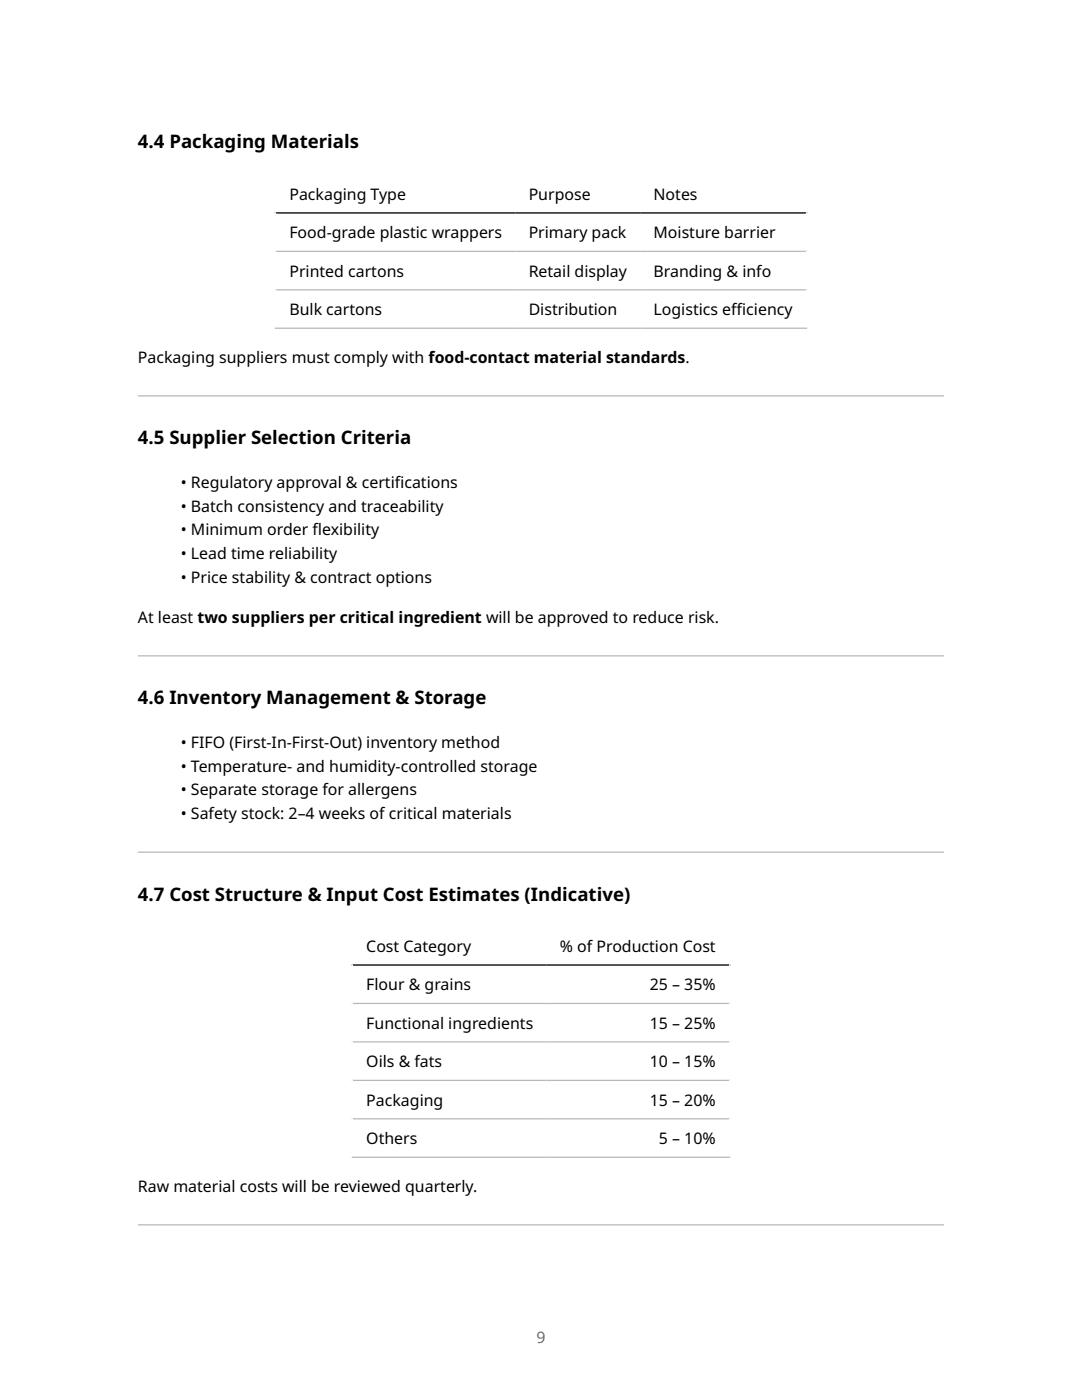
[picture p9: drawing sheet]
<svg xmlns="http://www.w3.org/2000/svg" width="216mm" height="279mm" viewBox="0 0 216 279" stroke-linecap="round" stroke-linejoin="round" font-family="sans-serif">
<defs><g id="words">
<g font-size="3.7">
<text x="27.5" y="29.6">4.4 Packaging Materials</text>
<text x="27.5" y="88.7">4.5 Supplier Selection Criteria</text>
<text x="27.5" y="140.5">4.6 Inventory Management &amp; Storage</text>
<text x="27.5" y="179.7">4.7 Cost Structure &amp; Input Cost Estimates (Indicative)</text>
</g>
<g font-size="3.2">
<text x="57.7" y="39.9">Packaging Type</text>
<text x="105.5" y="39.9">Purpose</text>
<text x="130.4" y="39.9">Notes</text>
<text x="57.7" y="47.6">Food-grade plastic wrappers</text>
<text x="105.5" y="47.6">Primary pack</text>
<text x="130.4" y="47.6">Moisture barrier</text>
<text x="57.7" y="55.2">Printed cartons</text>
<text x="105.5" y="55.2">Retail display</text>
<text x="130.4" y="55.2">Branding &amp; info</text>
<text x="57.7" y="62.9">Bulk cartons</text>
<text x="105.5" y="62.9">Distribution</text>
<text x="130.4" y="62.9">Logistics ef</text>
<text x="145.9" y="62.9">f</text>
<text x="145.9" y="62.9">iciency</text>
<text x="27.5" y="72.4">Packaging suppliers must comply with food-contact material standards.</text>
<text x="36.1" y="97.3">• Regulatory approval &amp; certif</text>
<text x="78.8" y="97.3">ications</text>
<text x="36.1" y="102.1">• Batch consistency and traceability</text>
<text x="36.1" y="106.9">• Minimum order f</text>
<text x="62.4" y="106.9">lexibility</text>
<text x="36.1" y="111.6">• Lead time reliability</text>
<text x="36.1" y="116.4">• Price stability &amp; contract options</text>
<text x="27.5" y="124.3">At least two suppliers per critical ingredient will be approved to reduce risk.</text>
<text x="36.1" y="149.2">• FIFO (First-In-First-Out) inventory method</text>
<text x="36.1" y="154">• Temperature- and humidity-controlled storage</text>
<text x="36.1" y="158.7">• Separate storage for allergens</text>
<text x="36.1" y="163.5">• Safety stock: 2–4 weeks of critical materials</text>
<text x="73.1" y="190">Cost Category</text>
<text x="111.7" y="190">% of Production Cost</text>
<text x="73.1" y="197.7">Flour &amp; grains</text>
<text x="129.7" y="197.7">25 – 35%</text>
<text x="73.1" y="205.3">Functional ingredients</text>
<text x="129.7" y="205.3">15 – 25%</text>
<text x="73.1" y="213">Oils &amp; fats</text>
<text x="129.7" y="213">10 – 15%</text>
<text x="73.1" y="220.7">Packaging</text>
<text x="129.7" y="220.7">15 – 20%</text>
<text x="73.1" y="228.4">Others</text>
<text x="131.5" y="228.4">5 – 10%</text>
<text x="27.5" y="237.9">Raw material costs will be reviewed quarterly.</text>
</g>
<text font-size="3.2" fill="#6e6e6e" x="107" y="267.9">9</text>
</g></defs>
<path d="M54.8 34.8h106.3M55 34.7v30.9M160.9 34.7v30.9" fill="none" stroke="#fff" stroke-width=".26"/>
<path d="M54.8 42.5h106.3" fill="none" stroke="#000" stroke-width=".26"/>
<path d="M54.8 50.2h106.3M54.8 57.8h106.3M54.8 65.5h106.3" fill="none" stroke="#bbb" stroke-width=".26"/>
<g fill="#bbb">
<path d="M27.5 79.1h160.9zM27.5 78.9h160.9v.2h-160.9z" fill-rule="evenodd"/>
<path d="M27.5 131h160.9zM27.5 130.8h160.9v.2h-160.9z" fill-rule="evenodd"/>
<path d="M27.5 170.2h160.9zM27.5 169.9h160.9v.3h-160.9z" fill-rule="evenodd"/>
</g>
<path d="M70.2 184.9h75.5M70.3 184.8v46.3M145.6 184.8v46.3" fill="none" stroke="#fff" stroke-width=".26"/>
<path d="M70.2 192.6h75.5" fill="none" stroke="#000" stroke-width=".26"/>
<path d="M70.2 200.3h75.5M70.2 207.9h75.5M70.2 215.6h75.5M70.2 223.3h75.5M70.2 231h75.5" fill="none" stroke="#bbb" stroke-width=".26"/>
<path d="M27.5 244.6h160.9zM27.5 244.3h160.9v.3h-160.9z" fill-rule="evenodd" fill="#bbb"/>
<use href="#words"/>
</svg>
